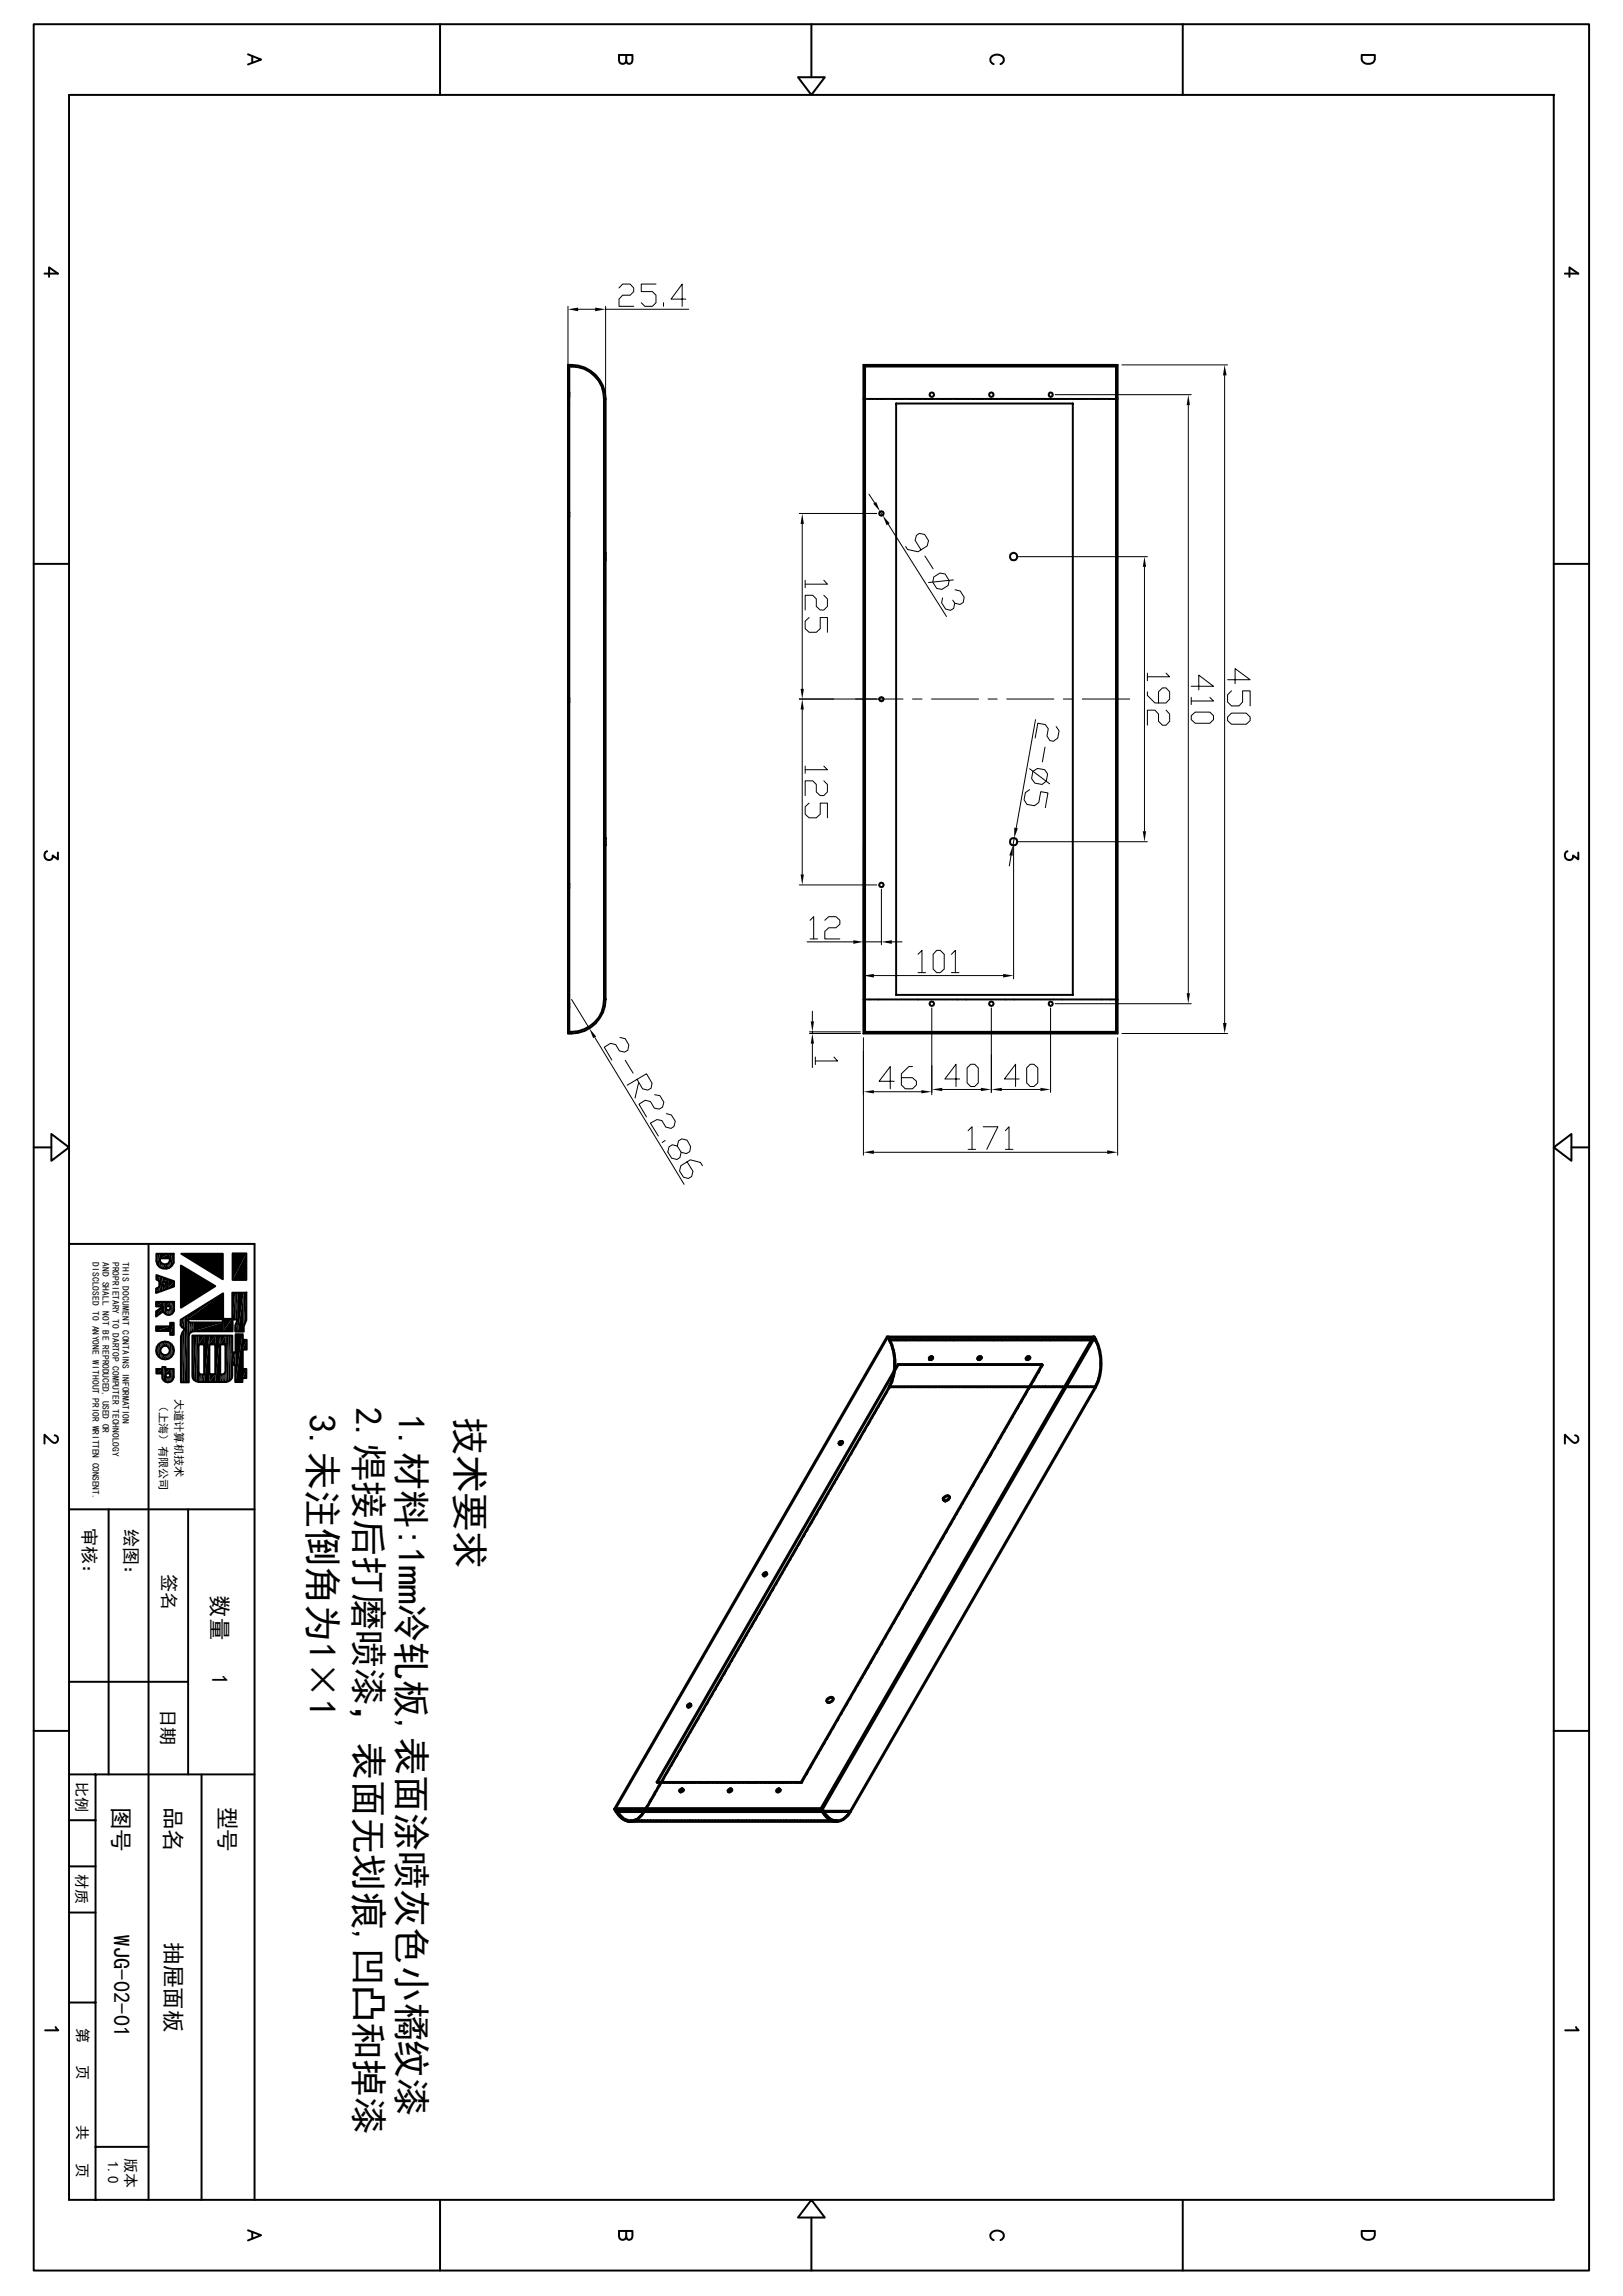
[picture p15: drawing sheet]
<svg xmlns="http://www.w3.org/2000/svg" width="210mm" height="297mm" viewBox="0 0 210 297" stroke-linecap="round" stroke-linejoin="round" font-family="sans-serif">
<defs><g id="words">
<g font-size="4.9">
<text x="40" y="182.9" transform="rotate(90 40 182.9)">3.未注倒角为1×1</text>
<text x="51.5" y="182.9" transform="rotate(90 51.5 182.9)">1.材料:1mm冷轧板,表面涂喷灰色小橘纹漆</text>
<text x="59.1" y="183.3" transform="rotate(90 59.1 183.3)">技术要求</text>
</g>
<text font-size="4.8" x="46" y="181.9" transform="rotate(90 46 181.9)">2.焊接后打磨喷漆，表面无划痕,凹凸和掉漆</text>
<g font-size="2.9">
<text x="27.4" y="206.3" transform="rotate(90 27.4 206.3)">数量</text>
<text x="27.4" y="216.5" transform="rotate(90 27.4 216.5)">1</text>
<text x="14.6" y="233.7" transform="rotate(90 14.6 233.7)">图号</text>
<text x="21.4" y="233.7" transform="rotate(90 21.4 233.7)">品名</text>
<text x="28.4" y="233.7" transform="rotate(90 28.4 233.7)">型号</text>
<text x="14.7" y="250.4" transform="rotate(90 14.7 250.4)">WJG-02-01</text>
<text x="21.4" y="251.2" transform="rotate(90 21.4 251.2)">抽屉面板</text>
</g>
<g font-size="2.3">
<text x="10.8" y="197.7" transform="rotate(90 10.8 197.7)">审核：</text>
<text x="16.2" y="197.7" transform="rotate(90 16.2 197.7)">绘图：</text>
<text x="21.1" y="203.7" transform="rotate(90 21.1 203.7)">签名</text>
<text x="20.9" y="221.1" transform="rotate(90 20.9 221.1)">日期</text>
</g>
<g font-size="1.9">
<text x="9.9" y="230.5" transform="rotate(90 9.9 230.5)">比例</text>
<text x="9.9" y="242.4" transform="rotate(90 9.9 242.4)">材质</text>
<text x="10" y="262.3" transform="rotate(90 10 262.3)">第</text>
<text x="10" y="267.2" transform="rotate(90 10 267.2)">页</text>
<text x="10" y="274.9" transform="rotate(90 10 274.9)">共</text>
<text x="10" y="279.8" transform="rotate(90 10 279.8)">页</text>
<text x="14" y="279.5" transform="rotate(90 14 279.5)">1.0</text>
<text x="16.3" y="279.1" transform="rotate(90 16.3 279.1)">版本</text>
</g>
<g font-size="1.4">
<text x="20.6" y="181.2" transform="rotate(90 20.6 181.2)">（上海）有限公司</text>
<text x="22.6" y="181" transform="rotate(90 22.6 181)">大道计算机技术</text>
</g>
<g font-size="1.2">
<text x="12" y="163.2" transform="rotate(90 12 163.2)">DISCLOSED TO ANYONE WITHOUT PRIOR WRITTEN CONSENT.</text>
<text x="13.3" y="163.2" transform="rotate(90 13.3 163.2)">AND SHALL NOT BE REPRODUCED, USED OR</text>
<text x="14.6" y="163.2" transform="rotate(90 14.6 163.2)">PROPRIETARY TO DARTOP COMPUTER TECHNOLOGY</text>
<text x="15.8" y="163.2" transform="rotate(90 15.8 163.2)">THIS DOCUMENT CONTAINS INFORMATION</text>
</g>
</g></defs>
<g fill="none" stroke="#000" stroke-width=".25">
<path d="M4.4 3.1h201.2v290.6h-201.2zM8.9 12.3h192.1v272.3h-192.1zM32.1 7l1.7 .7-1.7 .6M32.6 7.3v.8M56.9 3.1v9.2M81 7.1l.1 1a.36 .36 0 0 0 .6 0l.1-1h-1.7v.7a.47 .47 0 0 0 .5 .5 .47 .47 0 0 0 .4-.5M103.3 10h3.4l-1.7 2.3zM105 3.1v6.9M128.6 8.3a.63 .63 0 0 1-.5-.7 .63 .63 0 0 1 .7-.5 .75 .75 0 0 1 .8 .1 .75 .75 0 0 1 .2 .8l-.3 .3M153 3.1v9.2M176.2 7.1h1.7v.6a.91 .91 0 0 1-.9 .6 .91 .91 0 0 1-.8-.6zM5.8 35.4h1.7l-1.2-.8v1.2"/>
<path d="M202.5 35.4h1.7l-1.1-.8v1.2M73.5 47.4h.5M73.5 52.2h.2M73.5 50.8h.2M73.5 51.4h.2M73.7 47.2v86.5M74 47.2a4.4 4.4 0 0 1 4.4 4.4M74 47.4a4.2 4.2 0 0 1 4.1 4.2M74 47.2h-.5v86.5h.5M74 47.2v.2M78.1 51.6h.3M78.1 51.6v77.7"/>
<path d="M78.4 51.6v77.7M111.7 51.6h.4M111.7 47.2h32.9v86.5h-32.9zM111.9 47.4h32.5v86.1h-32.5zM112.2 51.6h.3M112.6 51.6h.2M112.9 51.6h.3M113.3 51.6h.3M113.7 51.6h.2M114 51.6h.3M114.4 51.6h.2M114.8 51.6h.2"/>
<path d="M115.1 51.6h.3M115.5 51.6h.2M115.9 51.6h.2M116 52.2h22.8v76.5h-22.8zM116.2 51.6h.3M116.6 51.6h.2M117 51.6h.2M117.3 51.6h.3M117.7 51.6h.2M118.1 51.6h.2M118.4 51.6h.3M118.8 51.6h.2"/>
<path d="M119.2 51.6h.2M119.5 51.6h.3M119.9 51.6h.2M120.3 51.6h.2M120.6 51.6h.3M121 51.6h.2M121.4 51.6h.2M121.8 51.6h.2M122.1 51.6h.2M122.5 51.6h.2M122.9 51.6h.2M123.2 51.6h.2"/>
<path d="M123.6 51.6h.2M123.9 51.6h.3M124.3 51.6h.2M124.7 51.6h.2M125 51.6h.3M125.4 51.6h.2M125.8 51.6h.2M126.1 51.6h.3M126.5 51.6h.2M126.9 51.6h.2M127.2 51.6h.3M127.6 51.6h.2"/>
<path d="M128 51.6h.2M128.3 51.6h.3M128.7 51.6h.2M129.1 51.6h.2M129.4 51.6h.3M129.8 51.6h.2M130.1 51.6h.3M130.5 51.6h.3M130.9 51.6h.2M131.2 51.6h.3M131.6 51.6h.3M132 51.6h.2"/>
<path d="M132.3 51.6h.3M132.7 51.6h.3M133.1 51.6h.2M133.4 51.6h.3M133.8 51.6h.3M134.2 51.6h.2M134.5 51.6h.3M134.9 51.6h.3M135.3 51.6h.2M135.6 51.6h.3M136 51.6h.3M136.4 51.6h.2"/>
<path d="M136.7 51.6h.3M137.1 51.6h.3M137.5 51.6h.2M137.8 51.6h.3M138.2 51.6h.2M138.6 51.6h.2M138.9 51.6h.3M139.3 51.6h.2M139.7 51.6h.2M140 51.6h.3M140.4 51.6h.2M140.8 51.6h.2"/>
<path d="M141.1 51.6h.3M141.5 51.6h.2M141.9 51.6h.2M142.2 51.6h.3M142.6 51.6h.2M143 51.6h.2M143.3 51.6h.3M143.7 51.6h.2M144.1 51.6h.2M144.4 51.6h.2M4.4 72.9h4.5M73.5 66.3h.2"/>
<path d="M73.5 66.8h.2M78.1 71.5h.3M78.1 72.5h.3M201 72.9h4.6M73.5 90.3h.2M73.5 90.9h.2M6.1 110.1a.58 .58 0 0 0-.2 .9 .58 .58 0 0 0 .9-.1v-.2l.7 .5v-.9M73.5 114.3h.2M73.5 114.9h.2M78.1 108.4h.3M78.1 109.3h.3M202.8 110.1a.58 .58 0 0 0-.2 .9 .58 .58 0 0 0 .9-.1v-.2l.7 .5v-.9"/>
<path d="M73.5 128.7h.2M73.5 133.5h.5M73.5 129.8h.2M73.5 130.4h.2M74 133.5v.2M78.1 129.3a4.2 4.2 0 0 1-4.1 4.2M78.1 129.3h.3M78.4 129.3a4.4 4.4 0 0 1-4.4 4.4M111.7 129.3h.4M112.2 129.3h.3M112.6 129.3h.2M112.9 129.3h.3"/>
<path d="M113.3 129.3h.3M113.7 129.3h.2M114 129.3h.3M114.4 129.3h.2M114.8 129.3h.2M115.1 129.3h.3M115.5 129.3h.2M115.9 129.3h.2M116.2 129.3h.3M116.6 129.3h.2M117 129.3h.2M117.3 129.3h.3"/>
<path d="M117.7 129.3h.2M118.1 129.3h.2M118.4 129.3h.3M118.8 129.3h.2M119.2 129.3h.2M119.5 129.3h.3M119.9 129.3h.2M120.3 129.3h.2M120.6 129.3h.3M121 129.3h.2M121.4 129.3h.2M121.8 129.3h.2"/>
<path d="M122.1 129.3h.2M122.5 129.3h.2M122.9 129.3h.2M123.2 129.3h.2M123.6 129.3h.2M123.9 129.3h.3M124.3 129.3h.2M124.7 129.3h.2M125 129.3h.3M125.4 129.3h.2M125.8 129.3h.2M126.1 129.3h.3"/>
<path d="M126.5 129.3h.2M126.9 129.3h.2M127.2 129.3h.3M127.6 129.3h.2M128 129.3h.2M128.3 129.3h.3M128.7 129.3h.2M129.1 129.3h.2M129.4 129.3h.3M129.8 129.3h.2M130.1 129.3h.3M130.5 129.3h.3"/>
<path d="M130.9 129.3h.2M131.2 129.3h.3M131.6 129.3h.3M132 129.3h.2M132.3 129.3h.3M132.7 129.3h.3M133.1 129.3h.2M133.4 129.3h.3M133.8 129.3h.3M134.2 129.3h.2M134.5 129.3h.3M134.9 129.3h.3"/>
<path d="M135.3 129.3h.2M135.6 129.3h.3M136 129.3h.3M136.4 129.3h.2M136.7 129.3h.3M137.1 129.3h.3M137.5 129.3h.2M137.8 129.3h.3M138.2 129.3h.2M138.6 129.3h.2M138.9 129.3h.3M139.3 129.3h.2"/>
<path d="M139.7 129.3h.2M140 129.3h.3M140.4 129.3h.2M140.8 129.3h.2M141.1 129.3h.3M141.5 129.3h.2M141.9 129.3h.2M142.2 129.3h.3M142.6 129.3h.2M143 129.3h.2M143.3 129.3h.3M143.7 129.3h.2"/>
<path d="M144.1 129.3h.2M144.4 129.3h.2M4.4 148.4h2.2M6.6 146.7l2.3 1.7-2.3 1.8zM201 148.4l2.3-1.7v3.5zM203.3 148.4h2.3M8.9 160.9h24v123.7M19.2 160.9v123.7M20.2 171.6h1.8v-.5h.5v1.6h-.5v-.5h-1.8zM20.2 168.4h2.3v1.1a.73 .73 0 0 1-.6 .6 .73 .73 0 0 1-.8-.5l-.9 .7v-.7l.9-.6h-.9zM20.2 164.9l2.3 .8v.7l-2.3 .9v-.6l.4-.2v-.8l-.4-.2zM20.2 162.2h2.3v1.1a1.15 1.15 0 0 1-1.2 .8 1.15 1.15 0 0 1-1.1-.9z"/>
<path d="M20.2 177.1h.8v-.3h.4v.3h1.1v1a.76 .76 0 0 1-.7 .7 .76 .76 0 0 1-.8-.5v-.6h-.8zM20.7 162.8h1.3a.65 .65 0 0 1-.7 .8 .65 .65 0 0 1-.6-.8zM21 165.8l.8 .3-.8 .2zM21.4 177.7h.6v.3l-.2 .2h-.2l-.2-.2zM21.5 169h.6v.2l-.2 .3h-.3l-.1-.3zM23.4 163.7l4.5 2.7-4.5 2.8zM23.5 162.2h5.3v3.3zM24.3 170.6h4.5v.5h-4.2l-.3-.3zM24.9 172.8h5.2v2.2h.4v-2.4h.9v.7h.5v1.3h-.5v2.5h.5v1.2h-.5v.5h-1v-2.2h-.3v1.4a.88 .88 0 0 1-.8 .8h-3.6a.79 .79 0 0 1-.8-.8zM26.4 173.9v3.9h-.3l-.4-.2v-.2v-3.5h.8M27.9 173.9h-.8v3.9h.8v-3.9M29.2 173.9v3.5a.54 .54 0 0 1-.7 .4v-3.9h.7"/>
<path d="M29.7 172.8v5.9M30.1 162.1h1.8v3.5h-1.8zM31.9 167.2h-1.8v3.4h-1.2v-3.3l-5.5 3.4v.7l.1 .3 .4 .2M31.9 167.2v3.5l-.4 .9v.7h-1.1v-.9l.4-.7h-.7v1.5h-5l-.3 .1-.3 .2-.1 .3v6h-1v-5.9l.2-.5 .3-.4-.1-.1M114.8 172.9l.3 .5M114.8 172.9h26.8M114.8 172.9l-35.3 61.1M114.9 173h26.8l-35.3 61.2h-26.9l35.4-61.3 .1 .1M115 179.7l-.1 .2M115.1 179.2l-.1 .3h.4M115.1 173.4h.2M115.1 173.1v.1"/>
<path d="M115.1 179.3v.2M115.1 179.3l-29.7 51.3M115.1 173.4l.1 .3M115.1 173.6l.2 .4M115.1 173.2v.2M115.1 179.5l-.1 .1M115.1 173.2l.1 .2M115.2 178.9l-.1 .2M115.2 179.2l-.1 .3M115.3 173.9l.1 .4M115.3 173.6l.1 .2M115.4 178.6l-.1 .2"/>
<path d="M115.4 173.2h-.4l.1 .2M115.4 174.2v.3M115.4 178.9l-.1 .2M115.4 173.9l.1 .2M115.4 173.4h.3M115.4 178.2v.2M115.5 174.6l.1 .2M115.5 174.5l.1 .2M115.5 178.6l-.1 .2M115.5 173.2h.3M115.5 179.5h.3M115.5 174.2l.1 .3"/>
<path d="M115.6 177.9l-.1 .2M115.6 174.8l.1 .2M115.6 175v.2M115.6 175.3l.1 .3M115.6 177.5v.3M115.6 178.2l-.1 .2M115.7 177.1l-.1 .3M115.7 174.6v.2M115.7 175.2v.2M115.7 177.9v.2M115.7 177.3l-.3 1.2-.3 .8M115.7 175.7v.2"/>
<path d="M115.7 176.1v.2M115.7 176.4v.3M115.7 176.8v.2M115.7 175.5v.3M115.7 177v.2M115.7 175.9v.2M115.7 175l.1 .2M115.7 176.2v.3M115.7 176.6v.3M115.8 177.5l-.1 .3M115.8 175.3v.3M115.8 177.1v.3"/>
<path d="M115.8 173.4h.3M115.8 175.7l.1 .2M115.9 176.8l-.1 .2M115.9 176.1v.2M115.9 176.4v.3M115.9 173.2h.2M115.9 179.5h.2M116.2 173.4h.2M116.2 176.4h18.6M116.2 176.4v.2M116.2 176.4l-31.2 54.1M116.2 176.6h18.7"/>
<path d="M116.2 176.6l-31.2 54M116.2 173.2h.3M116.2 179.5h.3M116.5 173.4h.3M116.6 173.2h.3M116.6 179.5h.3M116.9 173.4h.3M117 173.2h.2M117 179.5h.2M117.3 173.4h.2M117.3 173.2h.3M117.3 179.5h.3"/>
<path d="M117.6 173.4h.3M117.7 173.2h.3M117.7 179.5h.3M118 173.4h.2M118.1 173.2h.2M118.1 179.5h.2M118.4 173.4h.2M118.4 173.2h.3M118.4 179.5h.3M118.7 173.4h.3M118.8 173.2h.3M118.8 179.5h.3"/>
<path d="M119.1 173.4h.2M119.2 173.2h.2M119.2 179.5h.2M119.5 173.4h.2M119.5 173.2h.3M119.5 179.5h.3M119.8 173.4h.3M119.9 173.2h.3M119.9 179.5h.3M120.2 175.8v.1M120.2 175.8h.1M120.2 173.4h.2"/>
<path d="M120.2 175.9h.2M120.3 173.2h.2M120.3 179.5h.2M120.3 175.8l.1 .1M120.5 175.4l.1 .2M120.6 173.4h.2M120.6 175.9h-.2M120.6 175.6h-.2l-.2 .3M120.6 175.6h.1M120.6 175.5a.3 .3 0 0 1-.3 .3M120.6 175.5a.3 .3 0 0 0-.3 0 .3 .3 0 0 0-.1 .3M120.6 173.2h.3"/>
<path d="M120.6 179.5h.3M120.6 175.5l.1 .1M120.7 175.6v.2M120.9 173.4h.3M121 173.2h.2M121 179.5h.2M121.3 173.4h.2M121.4 173.2h.2M121.4 179.5h.2M121.7 173.4h.2M121.8 173.2h.2M121.8 179.5h.2"/>
<path d="M122 173.4h.3M122.1 173.2h.2M122.1 179.5h.2M122.4 173.4h.2M122.5 173.2h.2M122.5 179.5h.2M122.8 173.4h.2M122.9 173.2h.2M122.9 179.5h.2M123.1 173.4h.3M123.2 173.2h.2M123.2 179.5h.2"/>
<path d="M123.5 173.4h.2M123.6 173.2h.2M123.6 179.5h.2M123.9 173.4h.2M124 173.2h.2M124 179.5h.2M124.2 173.4h.3M124.3 173.2h.2M124.3 179.5h.2M124.6 173.4h.2M124.7 173.2h.2M124.7 179.5h.2"/>
<path d="M125 173.4h.2M125.1 173.2h.2M125.1 179.5h.2M125.3 173.4h.3M125.4 173.2h.2M125.4 179.5h.2M125.7 173.4h.2M125.8 173.2h.2M125.8 179.5h.2M126.1 173.4h.2M126.2 173.2h.2M126.2 179.5h.2"/>
<path d="M126.4 173.4h.3M126.4 175.8l.1 .1M126.4 175.8h.2M126.5 173.2h.2M126.5 179.5h.2M126.5 175.9h.2M126.6 175.8l.1 .1M126.8 173.4h.2M126.8 175.4a.31 .31 0 0 0-.4 .4M126.8 175.4l.1 .2M126.8 175.4l.2 .1M126.9 175.9h-.2"/>
<path d="M126.9 175.6h-.2l-.2 .3M126.9 173.2h.2M126.9 179.5h.2M126.9 175.6h.1M127 175.5a.36 .36 0 0 1-.4 .3M127 175.5v.1M127 175.6v.2M127.2 173.4h.2M127.3 173.2h.2M127.3 179.5h.2M127.6 173.4h.2M127.6 173.2h.2"/>
<path d="M127.6 179.5h.2M127.9 173.4h.2M128 173.2h.2M128 179.5h.2M128.3 173.4h.2M128.4 173.2h.2M128.4 179.5h.2M128.6 173.4h.3M128.7 173.2h.2M128.7 179.5h.2M129 173.4h.2M129.1 173.2h.2"/>
<path d="M129.1 179.5h.2M129.4 173.4h.2M129.5 173.2h.2M129.5 179.5h.2M129.7 173.4h.3M129.8 173.2h.2M129.8 179.5h.2M130.1 173.4h.2M130.2 173.2h.2M130.2 179.5h.2M130.5 173.4h.2M130.6 173.2h.2"/>
<path d="M130.6 179.5h.2M130.8 173.4h.3M130.9 173.2h.2M130.9 179.5h.2M131.2 173.4h.2M131.3 173.2h.2M131.3 179.5h.2M131.6 173.4h.2M131.6 173.2h.3M131.6 179.5h.3M131.9 173.4h.3M132 173.2h.2"/>
<path d="M132 179.5h.2M132.3 173.4h.2M132.4 173.2h.2M132.4 179.5h.2M132.7 173.4h.2M132.7 175.8l.1 .1M132.7 173.2h.3M132.7 179.5h.3M132.7 175.8h.1M132.8 175.9h.1M132.8 175.8l.1 .1M133 173.4h.3"/>
<path d="M133.1 175.4a.36 .36 0 0 0-.4 .4M133.1 175.4l.1 .2M133.1 173.2h.2M133.1 179.5h.2M133.1 179.7l-.1 .2M133.1 175.4l.1 .1M133.1 175.9h-.2M133.2 175.6h-.3l-.1 .3M133.2 175.6h.1M133.2 175.5a.36 .36 0 0 1-.4 .3M133.2 175.5l.1 .1M133.3 175.6l-.1 .2"/>
<path d="M133.3 179.4l-.1 .2M133.4 173.4h.2M133.5 179.1l-.2 .2h-18.2M133.5 173.2h.2M133.5 179.3h.2M133.5 179.5h.2M133.6 178.8l-.1 .2M133.8 173.4h.2M133.8 173.2h.3M133.8 179.5h.3M133.9 179.3h.2M133.9 178.5l-.2 .2"/>
<path d="M134 178.1l-.1 .3M134.1 173.4h.3M134.2 173.2h.3M134.2 179.5h.3M134.2 177.8l-.1 .3M134.2 179.3h.3M134.4 177.5l-.1 .2M134.5 173.4h.2M134.6 173.2h.2M134.6 179.3h.2M134.6 179.5h.2M134.6 177.2l-.1 .2"/>
<path d="M134.7 176.9l-.1 .2M134.8 176.4l.1 .2M134.8 173.4h.3M134.8 176.4l-31.2 54.1M134.9 173.2h.3M134.9 179.5h.3M134.9 176.6l-.1 .2M135 179.3h.2M135.2 173.4h.3M135.3 173.2h.3M135.3 179.3h.3M135.3 179.5h.3"/>
<path d="M135.6 173.4h.2M135.7 173.2h.2M135.7 179.3h.2M135.7 179.5h.2M135.9 173.4h.3M136 173.2h.3M136 179.5h.3M136.1 179.3h.2M136.3 173.4h.3M136.4 173.2h.3M136.4 179.3h.3M136.4 179.5h.3"/>
<path d="M136.7 173.4h.2M136.8 173.2h.2M136.8 179.3h.2M136.8 179.5h.2M137 173.4h.3M137.1 173.2h.3M137.1 179.5h.3M137.2 179.3h.2M137.4 173.4h.3M137.5 173.2h.3M137.5 179.3h.3M137.5 179.5h.3"/>
<path d="M137.8 173.4h.2M137.8 173.2h.3M137.8 179.5h.3M137.9 179.3h.2M138.1 173.4h.3M138.2 173.2h.3M138.2 179.5h.3M138.3 179.3h.2M138.5 173.4h.3M138.6 173.2h.3M138.6 179.3h.3M138.6 179.5h.3"/>
<path d="M138.9 173.4h.2M138.9 173.2h.3M138.9 179.5h.3M139 179.3h.2M139.2 173.4h.3M139.3 173.2h.3M139.3 179.5h.3M139.4 179.3h.2M139.6 173.4h.3M139.7 173.2h.2M139.7 179.3h.3M139.7 179.5h.2"/>
<path d="M140 173.4h.2M140 173.2h.3M140 179.5h.3M140.1 179.3h.2M140.3 173.4h.3M140.4 173.2h.3M140.4 179.5h.3M140.5 179.3h.2M140.7 173.4h.3M140.8 173.2h.2M140.8 179.3h.3M140.8 179.5h.2"/>
<path d="M141.1 173.4h.2M141.1 173.2h.3M141.1 179.5h.3M141.2 179.3h.2M141.4 173.4h.3M141.5 173.2h.3M141.5 179.3h.2M141.5 179.5h.3M141.6 172.9l.2 .3M141.6 172.9l-35.3 61.1M141.6 173.2l.1 .2M141.7 173.4l-.3-.5-35.3 61.1a2.51 2.51 0 0 0 2 1.7"/>
<path d="M141.7 179.3l-31.9 55.2M141.7 179.3l.1 .2M141.7 179.2l-.1 .3M141.7 173.4l.1 .3M141.8 173.6l.1 .2M141.8 179.5l-31.7 54.9-.1-.2M141.8 173.2a7.1 7.1 0 0 1 0 6.3M141.8 173.2l-.1 .2M141.8 179.1l-.1 .2M141.9 178.9l-.1 .2M141.9 173.7l.1 .2M141.9 173.9l.1 .2"/>
<path d="M142 178.7l-.1 .2M142 178.6l-.1 .2M142 174.1l.1 .2M142.1 174.2v.3M142.1 178.4l-.1 .2M142.1 178.2v.2M142.2 174.6v.2M142.2 174.4v.3M142.2 178.1v.2M142.2 177.9v.2M142.2 174.8l.1 .2M142.2 175l.1 .2"/>
<path d="M142.3 177.7l-.1 .2M142.3 177.5l-.1 .3M142.3 175.3v.3M142.3 177.1v.3M142.3 175.1l.1 .3M142.4 175.5v.2M142.4 175.7v.2M142.4 176.1v.2M142.4 176.4v.3M142.4 176.8v.2M142.4 177.3l-.1 .2M142.4 177v.2"/>
<path d="M142.4 176.2v.3M142.4 175.9v.2M142.4 176.6v.2M7.1 185.7l.2 .1a.51 .51 0 0 1-.1 .8h-.4l-1-1v1.1M8.9 195.2h24M14.1 195.2v34.3M24.3 195.2v34.3M103.3 200l-.2 .2M103.5 199.7l-.2 .2M103.6 199.3l-.1 .3M103.8 199.1l-.1 .2M104 198.7l-.1 .2"/>
<path d="M104.2 198.4l-.1 .2M104.4 198.1l-.2 .2M104.6 197.8l-.2 .2M104.7 197.4l-.1 .3M104.9 197.1l-.1 .3M105.1 196.8l-.1 .3M105.3 196.5l-.1 .2M105.5 196.2l-.2 .2M105.7 195.9l-.2 .2M105.8 195.6l-.1 .2M106 195.2l-.1 .3M106.2 194.9l-.1 .3"/>
<path d="M106.4 194.6l-.1 .2M106.6 194.3l-.2 .2M106.8 194l-.2 .2M106.9 193.7l-.1 .2M107.1 193.3l-.1 .2M107.3 193l-.1 .3M107.5 192.7l-.1 .2M107.7 192.4l-.2 .2M107.8 192.1l-.1 .2M108 191.8l-.1 .2M108.2 191.4l-.1 .2M108.4 191.1l-.1 .2"/>
<path d="M108.5 186.7l.1 .2M108.5 186.7l.1 .1M108.6 190.8l-.1 .2M108.6 186.9h.1M108.6 186.8l.1 .1M108.8 190.5l-.2 .2M108.9 186.4a.31 .31 0 0 0-.4 .3M108.9 186.4l.1 .1M108.9 186.4h.1M108.9 186.9h-.2M108.9 190.2l-.1 .2M109 186.5l-.3 .1-.1 .3"/>
<path d="M109 186.5l.1 .1M109 186.4a.36 .36 0 0 1-.4 .4M109 186.4l.1 .2M109.1 186.6l-.1 .2M109.1 189.9l-.1 .2M109.3 189.5l-.1 .2M109.5 189.2l-.2 .2M109.7 188.9l-.1 .2M109.9 188.6l-.2 .2M110 188.3l-.1 .2M110.2 188l-.1 .2M110.4 187.6l-.1 .2"/>
<path d="M110.6 187.3l-.2 .2M110.8 187l-.1 .2M111 186.7l-.2 .2M111.1 186.4l-.1 .2M111.3 186.1l-.1 .2M111.5 185.7l-.1 .2M111.7 185.4l-.2 .2M111.9 185.1l-.1 .2M112.1 184.8l-.2 .2M112.2 184.4l-.1 .3M112.4 184.1l-.1 .3M112.6 183.9l-.1 .2"/>
<path d="M112.8 183.5l-.2 .2M112.9 183.2v.2M113.2 182.9l-.2 .2M113.3 182.6l-.1 .2M113.5 182.2l-.1 .3M113.7 181.9l-.1 .3M113.9 181.6l-.2 .2M114 181.3v.2M114.3 181l-.2 .2M114.4 180.7l-.1 .2M114.6 180.3l-.1 .3M114.8 180l-.1 .3"/>
<path d="M121.6 199.7l-.1 .2M121.8 199.4l-.2 .2M122 199.1l-.2 .2M122 194l.2 .1M122 194l.1 .1M122.1 194.1l.2 .1M122.1 198.8l-.1 .2M122.2 194.1l.1 .1M122.3 198.4l-.1 .2M122.5 198.1l-.1 .2M122.5 194.2h-.2M122.6 193.4l.1 .1"/>
<path d="M122.7 193.5a.57 .57 0 0 0-.6 .6M122.7 197.8l-.1 .2M122.7 193.5l.2 .1M122.8 194l-.2 .1M122.8 193.5l.1 .1a.73 .73 0 0 1-.7 .5M122.8 193.5a.54 .54 0 0 0-.8 .5M122.8 193.5l.1 .1M122.9 197.5l-.2 .2M122.9 193.6v.2M123.1 197.1l-.2 .3M123.2 196.8l-.1 .3M123.4 196.5l-.1 .2"/>
<path d="M123.6 196.2l-.1 .2M123.8 195.9l-.1 .2M124 195.6l-.2 .2M124.1 195.2l-.1 .3M124.3 194.9l-.1 .3M124.5 194.6l-.1 .2M124.7 194.3l-.1 .2M124.9 194l-.1 .2M125.1 193.7l-.2 .2M125.2 193.3l-.1 .2M125.4 193l-.1 .3M125.6 192.7l-.1 .2"/>
<path d="M125.8 192.4l-.2 .2M126 192.1l-.1 .2M126.2 191.8l-.2 .2M126.3 191.5l-.1 .2M126.5 191.1l-.1 .2M126.7 190.8l-.1 .3M126.9 190.5l-.2 .2M127.1 190.2l-.1 .2M127.3 189.9l-.2 .2M127.4 189.6l-.1 .2M127.6 189.2l-.1 .2M127.8 188.9l-.1 .2"/>
<path d="M128 188.6l-.2 .2M128.2 188.3l-.1 .2M128.4 188l-.2 .2M128.5 187.7l-.1 .2M128.7 187.3l-.1 .2M128.9 187l-.1 .2M129.1 186.7l-.2 .2M129.2 186.4v.2M129.5 186.1l-.2 .2M129.6 185.8l-.1 .2M129.8 185.4l-.1 .2M130 185.1l-.1 .2"/>
<path d="M130.2 184.8l-.2 .2M130.3 184.5v.2M130.6 184.1l-.2 .3M130.7 183.9l-.1 .2M130.9 183.5l-.1 .2M131.1 183.2l-.1 .2M131.3 182.9l-.2 .2M131.4 182.6l-.1 .2M131.7 182.2l-.2 .3M131.8 181.9l-.1 .3M132 181.6l-.1 .2M132.2 181.3l-.1 .2"/>
<path d="M132.4 181l-.2 .2M132.5 180.7l-.1 .2M132.8 180.3l-.2 .3M132.9 180l-.1 .3M203.8 185.7l.2 .1a.51 .51 0 0 1-.1 .8h-.4l-1-1v1.1M8.9 217.6h15.4M91.7 220l-.1 .2M91.9 219.7l-.1 .2M92.1 219.3l-.1 .2M92.3 219l-.1 .2M92.5 218.7l-.2 .2M92.7 218.4l-.2 .2"/>
<path d="M92.8 218.1l-.1 .2M93 217.8l-.1 .2M93.2 217.4l-.1 .2M93.4 217.1l-.1 .2M93.6 216.8l-.2 .2M93.8 216.5l-.2 .2M93.9 216.2l-.1 .2M94.1 215.9l-.1 .2M94.3 215.5l-.1 .2M94.5 215.2l-.1 .2M94.7 214.9l-.2 .2M94.8 214.6l-.1 .2"/>
<path d="M95 214.2l-.1 .3M95.2 214l-.1 .2M95.4 213.6l-.1 .2M95.6 213.3l-.1 .2M95.8 213l-.2 .2M95.9 212.7l-.1 .2M96.1 212.3l-.1 .3M96.3 212l-.1 .3M96.5 211.7l-.1 .2M96.7 211.4l-.1 .2M96.9 211.1l-.2 .2M97 210.8l-.1 .2"/>
<path d="M97.2 210.4l-.1 .3M97.4 210.1l-.1 .3M97.6 209.8l-.1 .3M97.8 209.5l-.1 .2M98 209.2l-.2 .2M98.1 208.9l-.1 .2M98.3 208.6l-.1 .2M98.5 208.2l-.1 .2M98.7 207.9l-.1 .3M98.7 203.7l.1 .1M98.8 203.8l.1 .1M98.9 207.6l-.1 .2"/>
<path d="M99.1 203.4a.36 .36 0 0 0-.4 .3M99.1 207.3l-.2 .2M99.1 203.4v.1M99.1 203.4h.1M99.1 203.8l-.2 .1M99.1 203.5l-.3 .2v.1M99.1 203.5l.2 .1M99.2 203.4a.36 .36 0 0 1-.4 .4M99.2 203.4l.1 .2M99.2 207l-.1 .2M99.3 203.6l-.1 .2M99.4 206.7l-.1 .2"/>
<path d="M99.6 206.3l-.1 .2M99.8 206l-.1 .2M100 205.7l-.1 .2M100.2 205.4l-.2 .2M100.3 205.1l-.1 .2M100.5 204.8l-.1 .2M100.7 204.4l-.1 .2M100.9 204.1l-.1 .2M101 203.8v.2M101.3 203.5l-.2 .2M101.4 203.2l-.1 .2M101.6 202.9l-.1 .2"/>
<path d="M101.8 202.5l-.1 .2M102 202.2l-.1 .2M102.2 201.9l-.1 .2M102.4 201.6l-.2 .2M102.5 201.3l-.1 .2M102.7 201l-.1 .2M102.9 200.6l-.1 .2M103.1 200.3l-.1 .2M107.5 219.5l.3 .1M107.5 219.5a.58 .58 0 0 0-.6 .5M107.5 219.5l.1 .1M107.6 219.6a.66 .66 0 0 0-.6 .5"/>
<path d="M107.6 219.6l.3 .1M107.8 219.6a.56 .56 0 0 1-.7 .6M107.8 219.6l.1 .1M107.9 219.7l-.1 .3M109.9 220l-.2 .2M110.1 219.7l-.2 .2M110.2 219.3l-.1 .2M110.4 219l-.1 .2M110.6 218.7l-.1 .2M110.8 218.4l-.1 .2M111 218.1l-.2 .2M111.1 217.8l-.1 .2"/>
<path d="M111.3 217.5l-.1 .2M111.5 217.1l-.1 .2M111.7 216.8l-.1 .2M111.9 216.5l-.1 .2M112.1 216.2l-.2 .2M112.2 215.9l-.1 .2M112.4 215.6l-.1 .2M112.6 215.2l-.1 .2M112.8 214.9l-.1 .2M113 214.6l-.1 .2M113.2 214.3l-.2 .2M113.3 214l-.1 .2"/>
<path d="M113.5 213.7l-.1 .2M113.7 213.3l-.1 .2M113.9 213l-.2 .2M114.1 212.7l-.1 .2M114.3 212.4l-.2 .2M114.4 212l-.1 .3M114.6 211.8l-.1 .2M114.8 211.4l-.1 .2M115 211.1l-.1 .2M115.2 210.8l-.1 .2M115.4 210.5l-.2 .2M115.5 210.1l-.1 .3"/>
<path d="M115.7 209.8l-.1 .3M115.9 209.5l-.1 .2M116.1 209.2l-.1 .2M116.3 208.9l-.1 .2M116.5 208.6l-.2 .2M116.6 208.2l-.1 .2M116.8 207.9l-.1 .3M117 207.6l-.1 .2M117.2 207.3l-.1 .2M117.3 207v.2M117.6 206.7l-.2 .2M117.7 206.3l-.1 .2"/>
<path d="M117.9 206l-.1 .2M118.1 205.7l-.1 .2M118.3 205.4l-.1 .2M118.4 205.1v.2M118.7 204.8l-.2 .2M118.8 204.5l-.1 .2M119 204.1l-.1 .2M119.2 203.8l-.1 .2M119.4 203.5l-.1 .2M119.5 203.2l-.1 .2M119.8 202.9l-.2 .2M119.9 202.6l-.1 .2"/>
<path d="M120.1 202.2l-.1 .2M120.3 201.9l-.1 .2M120.5 201.6l-.1 .2M120.6 201.3l-.1 .2M120.9 201l-.2 .2M121 200.7l-.1 .2M121.2 200.3l-.1 .2M121.4 200l-.1 .2M4.4 223.9h4.5M8.9 235.5h3.5M8.9 229.5h24M12.4 229.5v55.1"/>
<path d="M26.1 229.5v55.1M79.5 234h26.8M79.5 234l.2 .4M79.6 234l.2 .4M79.7 234.4h26.8M79.7 234.4a2.28 2.28 0 0 0 1.7 1.3M79.8 234l-.1-.1h26.7l.2 .3M79.8 234.4a2.59 2.59 0 0 0 1.6 1.3M79.8 234.4a2.2 2.2 0 0 0 1.6 1.3M79.8 234.1l.1 .1M79.9 234.2l-.1 .2M79.9 234.2h.3"/>
<path d="M79.9 234.2l.1 .2M80.1 234.4l.1 .3M80.3 234.7l.1 .2M80.3 234.2h.3M80.5 235l.2 .2M80.7 234.2h.2M80.8 235.2l.2 .1M81 234.2h.3M81.2 235.4l.2 .1M81.4 234.2h.3M81.4 235.7h.4M81.5 235.5h.4"/>
<path d="M81.8 234.2h.2M82 235.6h-.3M82 235.5h.3M82.1 235.4l-.2 .1M82.1 234.2h.3M82.2 235.6h-.3M82.3 235.4l-.2 .1M82.4 235.5h.2M82.4 235.2l-.2 .1M82.5 235.4l-.2 .1M82.5 234.2h.3M82.6 235.2l-.2 .1"/>
<path d="M82.7 235l-.2 .2M82.8 235.2l-.2 .1M82.8 235.5h.2M82.9 234.2h.2M82.9 234.9l-.2 .2M83 234.7l-.2 .2M83 234.9l-.2 .2M83.1 235.5h.3M83.1 234.6l-.2 .2M83.2 234.4l-.1 .3M83.2 234.2h.3l-.1 .2M83.2 234.6l-.1 .2"/>
<path d="M83.4 234.2l-.3 .3M83.4 234.2v.2M83.4 234.2l-.1 .2M83.4 234.4l-.1 .1M83.5 235.5h.2M83.5 233.9l-.1 .2M83.6 234.2h.3M83.7 233.6l-.1 .2M83.7 233.9l-.1 .2M83.9 233.6l-.2 .2M83.9 235.5h.2M83.9 233.3l-.1 .2"/>
<path d="M84 234.2h.2M84 233.3l-.1 .2M84.1 233l-.2 .2M84.2 235.5h.3M84.2 232.7l-.1 .2M84.2 233l-.1 .2M84.3 234.2h.3M84.4 232.7l-.1 .2M84.5 232.3l-.2 .2M84.6 232.3l-.1 .2M84.6 235.5h.2M84.6 232l-.1 .2"/>
<path d="M84.7 234.2h.3M84.8 231.7l-.1 .2M84.8 232l-.1 .2M85 231.7l-.2 .2M85 230.5h18.6M85 235.5h.2M85 230.5v.1M85 231.4l-.1 .2M85 230.6h.2M85 234.2h.3M85.1 231.4l-.1 .2M85.2 231.1l-.2 .2"/>
<path d="M85.3 230.6h.2M85.3 235.5h.3M85.3 230.8l-.1 .2M85.3 231.1l-.1 .2M85.4 234.2h.3M85.5 230.8l-.1 .2M85.6 230.6h.3M85.7 230.4l-.1 .2M85.7 235.5h.2M85.8 234.2h.3M85.9 230.1l-.1 .2M86 230.6h.3"/>
<path d="M86.1 229.8l-.2 .2M86.1 235.5h.2M86.1 234.2h.3M86.2 229.5l-.1 .2M86.4 230.6h.2M86.4 235.5h.3M86.4 229.2l-.1 .2M86.5 234.2h.3M86.6 228.9l-.1 .2M86.7 230.6h.3M86.8 228.5l-.1 .2M86.8 235.5h.2"/>
<path d="M86.9 234.2h.2M87 228.2l-.1 .2M87.1 230.6h.3M87.2 227.9l-.2 .2M87.2 235.5h.2M87.2 234.2h.3M87.3 227.6l-.1 .2M87.5 230.6h.2M87.5 235.5h.3M87.5 227.2l-.1 .3M87.6 234.2h.3M87.7 226.9l-.1 .3"/>
<path d="M87.8 230.6h.3M87.9 226.6l-.1 .2M87.9 235.5h.2M87.9 231.6l.1 .2M87.9 231.6l.1 .1M88 231.8l.1 .1M88 234.2h.2M88 231.7l.1 .2M88.1 226.3l-.1 .2M88.2 230.6h.3M88.3 231.3l-.4 .2v.1M88.3 226l-.2 .2"/>
<path d="M88.3 235.5h.2M88.3 231.3v.1M88.3 231.3l.1 .1M88.3 231.8l-.2 .1M88.3 231.4l-.2 .1-.1 .3M88.3 234.2h.3M88.3 231.4l.2 .1M88.4 231.4v.1l-.4 .2M88.4 231.4l.1 .1M88.4 225.7l-.1 .2M88.5 231.5l-.1 .2M88.6 230.6h.2"/>
<path d="M88.6 235.5h.3M88.6 225.3l-.1 .3M88.7 234.2h.3M88.8 225l-.1 .3M88.9 220.7l.2 .2M88.9 220.7l.1 .1M88.9 230.6h.3M89 224.7l-.1 .2M89 235.5h.2M89 220.8l.1 .1M89.1 234.2h.2M89.2 224.4l-.1 .2"/>
<path d="M89.2 220.3l-.2 .2-.1 .2M89.2 220.3l.1 .2M89.2 220.3l.2 .1M89.3 220.8l-.2 .1M89.3 220.5l-.4 .3M89.3 230.6h.3M89.3 235.5h.3M89.3 220.5l.2 .1M89.4 224.1l-.2 .2M89.4 220.4l-.1 .2-.3 .2M89.4 220.4l.1 .2M89.5 220.6l-.1 .1"/>
<path d="M89.5 234.2h.2M89.5 223.8l-.1 .2M89.7 230.6h.2M89.7 223.4l-.1 .2M89.7 235.5h.3M89.8 234.2h.3M89.9 223.1l-.1 .3M90 230.6h.3M90.1 222.8l-.1 .2M90.1 235.5h.2M90.2 234.2h.2M90.3 222.5l-.1 .2"/>
<path d="M90.4 230.6h.2M90.4 235.5h.3M90.5 222.2l-.2 .2M90.6 234.2h.2M90.6 221.9l-.1 .2M90.8 230.6h.2M90.8 221.6l-.1 .2M90.8 235.5h.3M90.9 234.2h.3M91 221.2l-.1 .2M91.1 230.6h.3M91.2 220.9l-.1 .2"/>
<path d="M91.2 235.5h.2M91.3 234.2h.2M91.4 220.6l-.2 .2M91.5 230.6h.2M91.5 235.5h.3M91.6 220.3l-.2 .2M91.7 234.2h.2M91.9 230.6h.2M91.9 235.5h.3M92 234.2h.3M92.2 230.6h.3M92.3 235.5h.2"/>
<path d="M92.4 234.2h.2M92.6 230.6h.2M92.6 235.5h.3M92.8 234.2h.2M93 230.6h.2M93 235.5h.3M93.1 234.2h.2M93.3 230.6h.3M93.4 235.5h.2M93.5 234.2h.2M93.7 230.6h.2M93.7 235.5h.3"/>
<path d="M93.9 234.2h.2M94.1 230.6h.2M94.1 235.5h.3M94.1 231.6l.1 .2M94.1 231.6l.2 .1M94.2 234.2h.2M94.2 231.8l.2 .1M94.3 231.7l.1 .2M94.4 230.6h.3M94.5 235.5h.2M94.5 231.3l-.2 .1-.2 .2M94.5 231.3l.1 .1"/>
<path d="M94.5 231.3l.2 .1M94.6 231.8l-.2 .1M94.6 234.2h.2M94.6 231.4l-.3 .2-.1 .2M94.6 231.4l.1 .1M94.7 231.4l-.1 .2-.3 .1M94.7 231.4v.1M94.7 231.5v.2M94.8 230.6h.2M94.8 235.5h.3M95 234.2h.2M95.2 230.6h.2"/>
<path d="M95.2 235.5h.3M95.3 234.2h.2M95.5 230.6h.3M95.5 235.5h.3M95.7 234.2h.2M95.9 230.6h.2M95.9 235.5h.3M96.1 234.2h.2M96.3 230.6h.2M96.3 235.5h.3M96.4 234.2h.2M96.6 230.6h.3"/>
<path d="M96.6 235.5h.3M96.8 234.2h.2M97 230.6h.2M97 235.5h.3M97.2 234.2h.2M97.4 230.6h.2M97.4 235.5h.2M97.5 234.2h.2M97.7 230.6h.3M97.7 235.5h.3M97.9 234.2h.2M98.1 230.6h.2"/>
<path d="M98.1 235.5h.3M98.3 234.2h.2M98.5 230.6h.2M98.5 235.5h.2M98.6 234.2h.2M98.8 230.6h.3M98.8 235.5h.3M99 234.2h.2M99.2 230.6h.2M99.2 235.5h.3M99.4 234.2h.2M99.6 230.6h.2"/>
<path d="M99.6 235.5h.2M99.7 234.2h.2M99.9 230.6h.3M99.9 235.5h.3M100.1 234.2h.2M100.3 230.6h.2M100.3 235.5h.3M100.5 231.6v.2M100.5 234.2h.2M100.5 231.6l.1 .1M100.5 231.8l.2 .1M100.6 231.7l.1 .2"/>
<path d="M100.7 230.6h.2M100.7 235.5h.2M100.8 231.3l.1 .1M100.8 234.2h.2M100.9 231.8l-.2 .1M100.9 231.4l-.2 .1-.2 .3M100.9 231.4l.1 .1M100.9 231.4l-.1 .2-.2 .1M100.9 231.4a.3 .3 0 0 0-.3 0 .3 .3 0 0 0-.1 .2M101 231.5v.2M101 230.6h.3M101 235.5h.3"/>
<path d="M101.2 234.2h.2M101.4 230.6h.2M101.4 235.5h.3M101.6 234.2h.2M101.8 230.6h.2M101.8 235.5h.2M101.9 234.2h.3M102.1 230.6h.3M102.2 235.5h.2M102.3 234.2h.2M102.5 230.6h.2M102.5 235.5h.3"/>
<path d="M102.6 234.2h.3M102.9 230.6h.2M102.9 235.5h.2M103 234.2h.3M103.2 230.6h.3M103.3 235.5h.2M103.4 234.2h.2M103.6 230.6h.1M103.6 230.5l.1 .1M103.6 235.5h.2M103.7 234.2h.3M103.8 230.5l-.1 .1"/>
<path d="M104 235.5h.2M104 230.1l-.1 .2M104.1 234.2h.3M104.2 229.8l-.1 .2M104.4 235.5h.2M104.4 229.5l-.1 .2M104.5 234.2h.2M104.6 229.2l-.2 .2M104.7 228.9l-.1 .2M104.7 235.5h.2M104.8 234.2h.3M104.9 228.6l-.1 .2"/>
<path d="M105.1 235.5h.2M105.1 228.2l-.1 .2M105.2 234.2h.3M105.3 227.9l-.1 .2M105.5 227.6l-.1 .2M105.5 235.5h.2M105.6 234.2h.2M105.7 227.3l-.2 .2M105.8 226.9l-.1 .3M105.8 235.5h.2M105.9 234.2h.3M106 226.7l-.1 .2"/>
<path d="M106.2 235.5h.2M106.2 226.3l-.1 .2M106.3 234l.2 .4M106.3 234.2h3.7M106.4 226l-.1 .2M106.5 234.4a2.59 2.59 0 0 0 1.6 1.3M106.5 234.4h.3M106.6 225.7l-.1 .2M106.6 235.5h.2M106.6 234.2a1.87 1.87 0 0 0 1.7 1.3M106.6 234.2l-.1 .2M106.8 225.4l-.2 .2"/>
<path d="M106.9 234.4h.2M106.9 220l.1 .2 .2 .1M106.9 220l.2 .2M106.9 225l-.1 .3M106.9 235.5h.2M107.1 224.7l-.1 .3M107.1 220.2l.1 .1M107.3 234.4h.2M107.3 235.5h.2M107.3 224.4l-.1 .2M107.4 220.3h-.2M107.5 224.1l-.1 .2"/>
<path d="M107.6 234.4h.3M107.7 223.8l-.2 .2M107.7 235.5h.2M107.7 220l-.1 .2M107.9 223.5l-.2 .2M108 234.4h.2M108 235.5h.3M108 223.1l-.1 .3M108.1 235.7h.2M108.2 222.8l-.1 .3M108.4 234.4h.2M108.4 222.5l-.1 .2"/>
<path d="M108.6 222.2l-.1 .2M108.7 235.6h-.3M108.7 234.4h.3M108.8 221.9l-.2 .2M109 221.6l-.2 .2M109 235.4l-.2 .1M109.1 234.4h.2M109.1 221.2l-.1 .2M109.3 235.2l-.2 .1M109.3 220.9l-.1 .2M109.4 234.4h.3M109.5 220.6l-.1 .2"/>
<path d="M109.6 234.9l-.3 .2M109.7 220.3l-.1 .2M109.8 234.6l-.2 .2M109.8 234.4h.3a2.13 2.13 0 0 1-1.8 1.3h-26.9M110 234.2a1.97 1.97 0 0 1-1.7 1.3M201 223.9h4.6M8.9 259h3.5M8.9 247.4h3.5M8.9 241.4h3.5M7.2 262.2l.3 .4h-1.7M12.4 277.7h6.8M203.9 262.2l.4 .4h-1.8"/>
<path d="M32.1 288.5l1.7 .6-1.7 .7M32.6 288.8v.8M56.9 284.6v9.1M81 288.6l.1 1a.36 .36 0 0 0 .6 0l.1-1h-1.7v.7a.47 .47 0 0 0 .5 .4 .47 .47 0 0 0 .4-.4M105 284.6l1.7 2.3h-3.4zM105 286.9v6.8M128.6 289.8a.63 .63 0 0 1-.5-.8 .63 .63 0 0 1 .7-.5 .75 .75 0 0 1 .8 .2 .75 .75 0 0 1 .2 .8l-.3 .3M153 284.6v9.1M176.2 288.6h1.7v.5a.89 .89 0 0 1-.9 .7 .89 .89 0 0 1-.8-.7z"/>
<circle cx="120.6" cy="51.1" r=".3"/>
<circle cx="128.3" cy="51.1" r=".3"/>
<circle cx="135.9" cy="51.1" r=".29"/>
<circle cx="114" cy="66.4" r=".3"/>
<circle cx="131.1" cy="72" r=".48"/>
<circle cx="114.1" cy="90.4" r=".29"/>
<circle cx="114" cy="114.5" r=".3"/>
<circle cx="131.1" cy="108.9" r=".48"/>
<circle cx="120.6" cy="129.8" r=".3"/>
<circle cx="128.3" cy="129.8" r=".3"/>
<circle cx="135.9" cy="129.8" r=".29"/>
<circle cx="21.4" cy="174.7" r=".6"/>
<circle cx="21.4" cy="174.7" r="1.17"/>
</g>
<g fill="none" stroke="#000" stroke-width=".13">
<path d="M73.5 39.6v37.5M78.4 39.6v38.4M80.1 37.3l.5-.6h.9l.5 .6v.4l-.5 .5h-.9l-.5 .5v.9h1.9M84.9 36.7h-1.9v1h1.4l.5 .5v1l-.5 .4h-1l-.4-.4M85.9 39.2v.4M88.7 38.7h-1.9l1.5-2v2.9M74.8 40h2.2M78.4 40h10.7M136.5 51.1h17.6M145.2 47.2h13.6M153.8 52.4v76.1M158.5 48.6v83.7"/>
<path d="M103.4 66.4h10.1M103.8 67.8v21.3M104.2 75.1v.9M104.7 79.9l-.5 .4v1l.5 .5h.9l.5-.5v-1.4h1v1.9M106.6 75.1l.5 .5h-2.9M106.6 77l.5 .5v.9l-.5 .5h-.5l-.5-.5v-.9l-.4-.5h-1v1.9M112.4 63.9l.8 1.1M113.9 66.2l.3 .5M114.9 67.8l7.6 12M117.2 70.7l.2 .4 1.4 .3 1.2-.8 .1-.7-.5-.8-.6-.1-.4 .3-.2 .6 .8 1.2M119.7 71.9l1 1.7M120.8 74.6l.8-.5 .7 .2 .5 .8-.1 .6-.8 .5-.7-.1-.5-.8z"/>
<path d="M122 77.3l-.2 .7 .5 .8 .7 .2 .4-.3 .1-.7M123.4 75l-3.3 .4M123.6 76.3l.6 .2 .6 .8-.2 .6-.4 .3-.7-.2-.2-.4M131.7 72h16.8M148.1 73.3v34.2M103.4 90.4h13.4M103.8 91.8v21.3M104.2 99.1v.9M106.6 99.1l.5 .5h-2.9M118.1 90.4h1.2M120.5 90.4h6.1M127.8 90.4h1.2"/>
<path d="M130.3 90.4h6.1M133.2 99.4l2.6 2M133.6 99.8l.6-.4 1 .2 .4 .5-.2 .9-.6 .5-.9-.2-.4-.6zM134 93.1l-2.5 14M135.2 96.6l-.3 2M136.7 94l.3 .5-.1 1-.6 .4-.5-.1-.3-.6 .1-.9-.3-.6-1-.1-.4 1.9M137.6 90.4h1.2M140 90.4h6.2M148.5 89.5v.5l.9 .9h1.5l.4-.5v-.9l-.4-.5h-.5l-.5 .5v1.4M148.5 87.1v1M150.9 87.1l.4 .4h-2.8M150.9 91.9l.4 .5v.9l-.4 .5h-.5l-.5-.5v-.9l-.5-.5h-.9v1.9"/>
<path d="M154.1 92.6l.5-.5h1.9l.5 .5v.5l-.5 .5h-1.9l-.5-.5zM154.1 88.8h2.9l-1.9-1.5v1.9M154.1 90.2v.9M156.5 90.2l.5 .5h-2.9M158.8 92.8l.5-.6h1.9l.6 .6v.4l-.6 .5h-1.9l-.5-.5zM158.8 87.9h3l-2-1.4v1.9M159.3 89.4l-.5 .5v.9l.5 .5h1l.5-.5v-1.4h1v1.9M103.4 114.5h10.1M104.7 103.9l-.5 .5v.9l.5 .5h.9l.5-.5v-1.4h1v1.9M104.8 119l.5-.4v2.9M106.6 101l.5 .5v.9l-.5 .5h-.5l-.5-.5v-.9l-.4-.5h-1v1.9M106.7 119l.5-.4h1l.5 .4v.5l-.5 .5h-1l-.5 .5v1h2"/>
<path d="M111.7 109.5v17.1M114 115v7.2M130.8 110.7l-.2 1.3M131.1 109.5v17.1M131.2 108.4l-.1 .9M131.7 108.9h16.8M133.2 102.2l-.5 .3-.2 1 .4 .6 1 .1 .5-.4 .3-1.4 .9 .2-.3 1.9M74 129.3l2.2 3.7M77 134.2l11.5 19M80.2 134.2l.7 .2 .5 .8-.2 .6-.4 .3-.7-.2-.4-.8-.7-.1-.8 .5 1 1.6M80.9 137.2l1 1.6M82.4 139.6l.7 1.2 .7 .2 .4-.2 .2-.7-.7-1.2-2.5 1.5"/>
<path d="M104.4 121.8h6M104.7 133.7h6.6M104.7 133.5h6.6M104.8 121.5h1M105.1 130.8v1.3M105.1 133.5v.2M105.1 135v3.1M105.5 136.7v1M107.9 136.7l.5 .5h-2.9M111.7 134.2v15.2M111.7 121.8h2.3M113.1 126.2h16.7"/>
<path d="M115.4 121.8h1.3M115.7 139.9h-2l1.5-1.9v2.8M118.1 138h-.5l-1 .9v1.4l.5 .5h1l.5-.5v-.4l-.5-.5h-1.5M118.8 123.4l.5-.5v2.9M118.8 125.8h1M120.6 130.4v11.2M121.2 122.9h.5l.5 .5v1.9l-.5 .5h-.5l-.5-.5v-1.9zM123.1 123.4l.5-.5v2.9M123.1 125.8h1M124.2 139.6h-1.9l1.4-1.9v2.8M125.1 138.1l.5-.4h.5l.5 .4v2l-.5 .4h-.5l-.5-.4zM128.3 130.4v10.9"/>
<path d="M131.9 139.6h-1.9l1.4-1.9v2.8M132.8 138.1l.5-.4h.5l.5 .4v2l-.5 .4h-.5l-.5-.4zM135.9 130.4v10.9M136.5 129.8h17.6M144.6 134.2v15.2M145.2 133.7h13.6M82.6 140l-.4 2M84.7 141.6l.7 .1 .5 .9-.2 .6-.4 .3-.6-.2-.5-.8-.7-.2-.8 .5 1 1.7M86.1 147.5l-.4 .3M86.2 144.1l.7 .1 .5 .8-.2 .7-.4 .3-.7-.2-.5-.9-.6-.1-.8 .5 1 1.6M87.6 148.3l.2-.7 .4-.3 .7 .2 .5 .8-.2 .7-.4 .2-.7-.1-.5-.8-.6-.2-.4 .2-.2 .7 .5 .8 .7 .2 .4-.3 .1-.6M88.9 150.3l.8 1.2-.2 .7-.4 .2-.7-.1-.5-.8 .2-.7 1.2-.8 1.3 .4 .3 .4"/>
<path d="M113.1 149.1h30.2M113.1 141.2h6.1M121.9 140.9h5M125.3 146.3l.5-.5v2.9M125.3 148.7h.9M127.2 145.8h1.9l-1.4 2.9M129.6 140.9h5M130.1 146.3l.5-.5v2.9M130.1 148.7h1M24.4 170.8v8M24.4 171v7.8M24.9 172.8v5.5"/>
<path d="M28.8 167.3v3.3M28.9 167.3v4.9M29.2 172.8v6M30.1 172.8l-.1 5.5M30.1 167.2v5M30.5 175v3.8M31.4 172.6v5.7M31.4 173.3v5"/>
</g>
<g fill="#000">
<path d="M73.5 40l1.3-.2v.5zM77 39.8l1.4 .2-1.4 .3zM153.8 51.1l.2 1.3h-.5zM158.5 47.2l.2 1.4h-.5zM103.8 66.4l.2 1.4h-.4zM113 65.2l.4-.3 .5 1.3zM114.2 66.7l.9 1-.4 .2zM148.1 72l.2 1.3h-.4zM103.6 89.1h.4l-.2 1.3zM103.8 90.4l.2 1.4h-.4zM103.6 113.1h.4l-.2 1.4zM131.1 109.3l-.1 1.4h-.4z"/>
<path d="M131.2 107.1h.5l-.5 1.3zM147.9 107.5h.4l-.2 1.4zM76.2 133l.9 1.1-.3 .2zM104.9 132.1h.4l-.2 1.4zM105.1 133.7l.2 1.3h-.4zM110.4 121.6l1.3 .2-1.3 .3zM111.7 126.2l1.4-.2v.4zM114 121.8l1.4-.2v.5zM129.8 126l1.3 .2-1.3 .2zM153.5 128.5h.5l-.2 1.3zM158.2 132.3h.5l-.2 1.4zM111.7 149.1l1.4-.3v.5z"/>
<path d="M111.7 141.2l1.4-.2v.4zM119.2 141l1.4 .2-1.4 .2zM120.6 140.9l1.3-.2v.4zM126.9 140.7l1.4 .2-1.4 .2zM128.3 140.9l1.3-.2v.4zM134.6 140.7l1.3 .2-1.3 .2zM143.3 148.8l1.3 .3-1.3 .2zM20.3 174.2v.9l-.1-.4zM20.2 162.2h.2l-.2 1zM20.4 162.2v1.4l-.2-.4zM20.5 173.9l-.2 1.2v-.9zM20.5 173.9v1.6l-.2-.4z"/>
<path d="M20.2 164.9l.4 .2-.4 .4zM20.6 165.1v.6l-.4-.2zM20.2 166.7l.4-.2-.4 .8zM20.6 166.5v.6l-.4 .2zM20.4 162.2h.3l-.3 1.4zM20.7 162.2v1.7l-.3-.3zM20.7 162.2v1.7zM20.5 173.9l.2-.2-.2 1.8zM20.7 173.7v2l-.2-.2zM20.7 174.7l.1 .3-.1 .7zM20.8 175v.7h-.1zM20.7 173.7h.1l-.1 1z"/>
<path d="M20.8 173.7l-.1 1zM20.7 163.2l.2 .2-.2 .5zM20.9 163.4v.6l-.2-.1zM20.8 175l.1 .1-.1 .6zM20.9 175.1v.7l-.1-.1zM20.8 173.7l.1-.1-.1 .8zM20.9 173.6v.7l-.1 .1zM21 176.8v.9zM20.2 177.1h.8l-.8 .6zM20.2 177.7l.8-.6v.6zM20.9 163.4l.1 .1-.1 .5zM21 163.5v.6l-.1-.1z"/>
<path d="M21 165.2v1.8l-.4 .1zM20.9 175.1l.2 .1-.2 .6zM21.1 175.2v.6h-.2zM20.9 173.6h.2l-.2 .7zM21.1 173.6v.6l-.2 .1zM21.1 169v.6zM20.2 168.4h.9l-.9 .6zM20.2 169l.9-.6v.6zM20.2 169.6l.9-.6-.9 1.3zM21.1 169v.6l-.9 .7zM21 176.8h.2l-.2 1.5zM21.2 176.8v1.8l-.2-.3z"/>
<path d="M21 163.5h.2l-.2 .6zM21.2 163.5v.6h-.2zM21.1 168.4h.2l-.2 1.2zM21.3 168.4v1.4l-.2-.2zM21.1 175.2l.3 .1-.3 .5zM21.4 175.3v.6l-.3-.1zM21.1 173.6l.3-.1-.3 .7zM21.4 173.5v.6l-.3 .1zM21.2 176.8h.2l-.2 1.8zM21.4 176.8v1.9l-.2-.1zM21.4 177.1v1.7zM21.4 176.8v1.9z"/>
<path d="M21.4 176.8v2zM21.5 168.4v1.6zM21.3 168.4h.2l-.2 1.4zM21.5 168.4v1.6l-.2-.2zM21.5 163.5v.6zM21.2 163.5h.3l-.3 .6zM21.5 163.5v.6h-.3zM21.4 178l.2 .2-.2 .6zM21.6 178.2v.6h-.2zM21.5 169.2l.1 .3-.1 .5zM21.6 169.5v.6l-.1-.1zM21.4 175.3l.3-.1-.3 .7z"/>
<path d="M21.7 175.2v.6l-.3 .1zM21.4 173.5l.3 .1-.3 .5zM21.7 173.6v.6l-.3-.1zM21.6 178.2h.1l-.1 .6zM21.7 178.2v.6h-.1zM21.6 169.5h.1l-.1 .6zM21.7 169.5v.6h-.1zM21 166.3l.8-.2-.8 .9zM21.8 166.1v.6l-.8 .3zM21 165.2l.8 .3-.8 .3zM21 165.8l.8-.3v.6zM21.5 163.5l.3-.1-.3 .7z"/>
<path d="M21.8 163.4v.6l-.3 .1zM21.8 175.1l-.1 .7v-.6zM21.8 175.1v.7h-.1zM21.7 173.6h.1l-.1 .6zM21.8 173.6v.7l-.1-.1zM21.7 178.2h.1l-.1 .6zM21.8 178.2v.6h-.1zM21.7 169.5h.2l-.2 .6zM21.9 169.5v.6h-.2zM21.8 175.1l.1-.1-.1 .8zM21.9 175v.7l-.1 .1zM21.8 173.6l.1 .1-.1 .6z"/>
<path d="M21.9 173.7v.7l-.1-.1zM21.9 163.2l-.1 .8v-.6zM21.9 163.2v.8h-.1zM22 163.1l-.1 .9zM20.7 162.2h1.3l-1.3 .6zM20.7 162.8l1.3-.6v.6zM21.9 169.5l.1-.1-.1 .7zM22 169.4v.7h-.1zM22 174.7l-.1 1zM22 174.7v1h-.1zM21.9 173.7h.1l-.1 .7zM22 173.7v1l-.1-.3z"/>
<path d="M22 178.1l-.2 .7v-.6zM22 178.1v.7h-.2zM22 171.1v1.1zM20.2 171.6h1.8l-1.8 .6zM20.2 172.2l1.8-.6v.6zM22 178.1v.7zM22 178v.8zM21.4 177.1h.6l-.6 .6zM21.4 177.7l.6-.6v.6zM22.1 169.2l-.1 .9v-.7zM22.1 169.2v.9h-.1zM21.5 168.4h.6l-.6 .6z"/>
<path d="M21.5 169l.6-.6v.6zM22 173.7l.2 .2-.2 1.8zM22.2 173.9v1.6l-.2 .2zM22.1 168.4h.1l-.1 1.7zM22.2 168.4v1.6l-.1 .1zM22 177.1h.2l-.2 1.7zM22.2 177.1v1.5l-.2 .2zM22 162.2h.3l-.3 1.8zM22.3 162.2v1.5l-.3 .3zM22.2 168.4h.2l-.2 1.6zM22.4 168.4v1.4l-.2 .2zM22.2 177.1h.2l-.2 1.5z"/>
<path d="M22.4 177.1v1.3l-.2 .2zM22.2 173.9l.2 .3-.2 1.3zM22.4 174.2v.9l-.2 .4zM22.3 162.2h.2l-.2 1.5zM22.5 162.2v1.1l-.2 .4zM22 171.1h.5l-.5 1.6zM22.5 171.1v1.6h-.5zM22.4 177.1h.1l-.1 1.3zM22.5 177.1v1l-.1 .3zM21.8 165.5l.7 .2-.7 1zM22.5 165.7v.7l-.7 .3zM22.4 168.4h.1l-.1 1.4z"/>
<path d="M22.5 168.4v1.1l-.1 .3zM22.4 174.2l.1 .5-.1 .4zM23.4 170.7l.1-.1-.1 .8zM23.5 170.6v1.1l-.1-.3zM23.5 170.6l.3-.2-.3 1.3zM23.8 170.4v1.5l-.3-.2zM23.9 170.4l-.1 1.5zM24.4 171l.1 .1-.1 1.7zM24.5 171.1v1.4l-.1 .3zM24.5 171.1v1.4zM24.6 171.1l-.1 1.4zM24.6 171.1h.2l-.2 1.4z"/>
<path d="M24.8 171.1v1.2l-.2 .2zM24.8 171.1h.3l-.3 1.2zM25.1 171.1v1.1l-.3 .1zM25.7 177.4v1.4zM25.7 177.6v1.2zM25.7 177.6l.2 .2-.2 1zM25.9 177.8v1h-.2zM25.9 177.8h.2l-.2 1zM26.1 177.8v1h-.2zM26.1 177.8h.3l-.3 1zM26.4 177.8v1h-.3zM25.7 172.8h.7l-.7 1.1z"/>
<path d="M26.4 172.8v1.1h-.7zM26.4 172.8h.7l-.7 6zM27.1 172.8v6h-.7zM27.1 177.8h.8l-.8 1zM27.9 177.8v1h-.8zM27.1 172.8h.8l-.8 1.1zM27.9 172.8v1.1h-.8zM23.4 163.7l4.5 2.7-4.5 2.8zM27.9 172.8h.6l-.6 6zM28.5 172.8v6h-.6zM28.5 177.8h.3l-.3 1zM28.8 177.8v1h-.3z"/>
<path d="M28.8 170.6v1.6zM25.1 171.1h3.7l-3.7 1.1zM25.1 172.2l3.7-1.1v1.1zM24.3 170.1l4.5-2.8-4.5 3.3zM24.3 170.6l4.5-3.3v3.3zM23.5 162.2h5.3v3.3zM28.8 177.8l.2-.1-.2 1.1zM29 177.7v1.1h-.2zM29 177.7l.1-.1-.1 1.2zM29.1 177.6v1.2h-.1zM29.2 177.4l-.1 1.4zM28.5 172.8h.7l-.7 1.1z"/>
<path d="M29.2 172.8v1.1h-.7zM28.9 170.6h1.1l-1.1 1.6zM30 170.6v1.6h-1.1zM30 170.6v1.6zM30.1 170.6l-.1 1.6zM30.1 175h.3l-.3 1.6zM30.4 175v1.6h-.3zM30.8 170.7l-.4 1.6v-.9zM30.8 170.7v1.6h-.4zM30.5 172.6h.9l-.9 6.2zM31.4 172.6v6.2h-.9zM30.8 167.2h.7l-.7 5.1z"/>
<path d="M31.5 167.2v5.1h-.7zM30.1 162.1h1.8l-1.8 3.5zM31.9 162.1v3.5h-1.8zM31.4 177.1h.5l-.5 1.2zM31.9 177.1v1.2h-.5zM31.4 173.3h.5l-.5 1.3zM31.9 173.3v1.3h-.5z"/>
</g>
<path d="M30.3 167.2v3.5M30.6 167.2v3.5M31.7 167.2v4.4" fill="none" stroke="#000" stroke-width=".34"/>
<path d="M20.8 165.1v2M24.1 170.1v8.7" fill="none" stroke="#000" stroke-width=".42"/>
<path d="M23.7 172v6.8M25.3 172.8v5.9M25.5 172.8v6M29.4 172.8v6" fill="none" stroke="#000" stroke-width=".3"/>
<path d="M23.5 172.4v6.4M25 172.8v5.7" fill="none" stroke="#000" stroke-width=".17"/>
<path d="M29.9 172.8v5.7" fill="none" stroke="#000" stroke-width=".21"/>
<use href="#words"/>
</svg>
